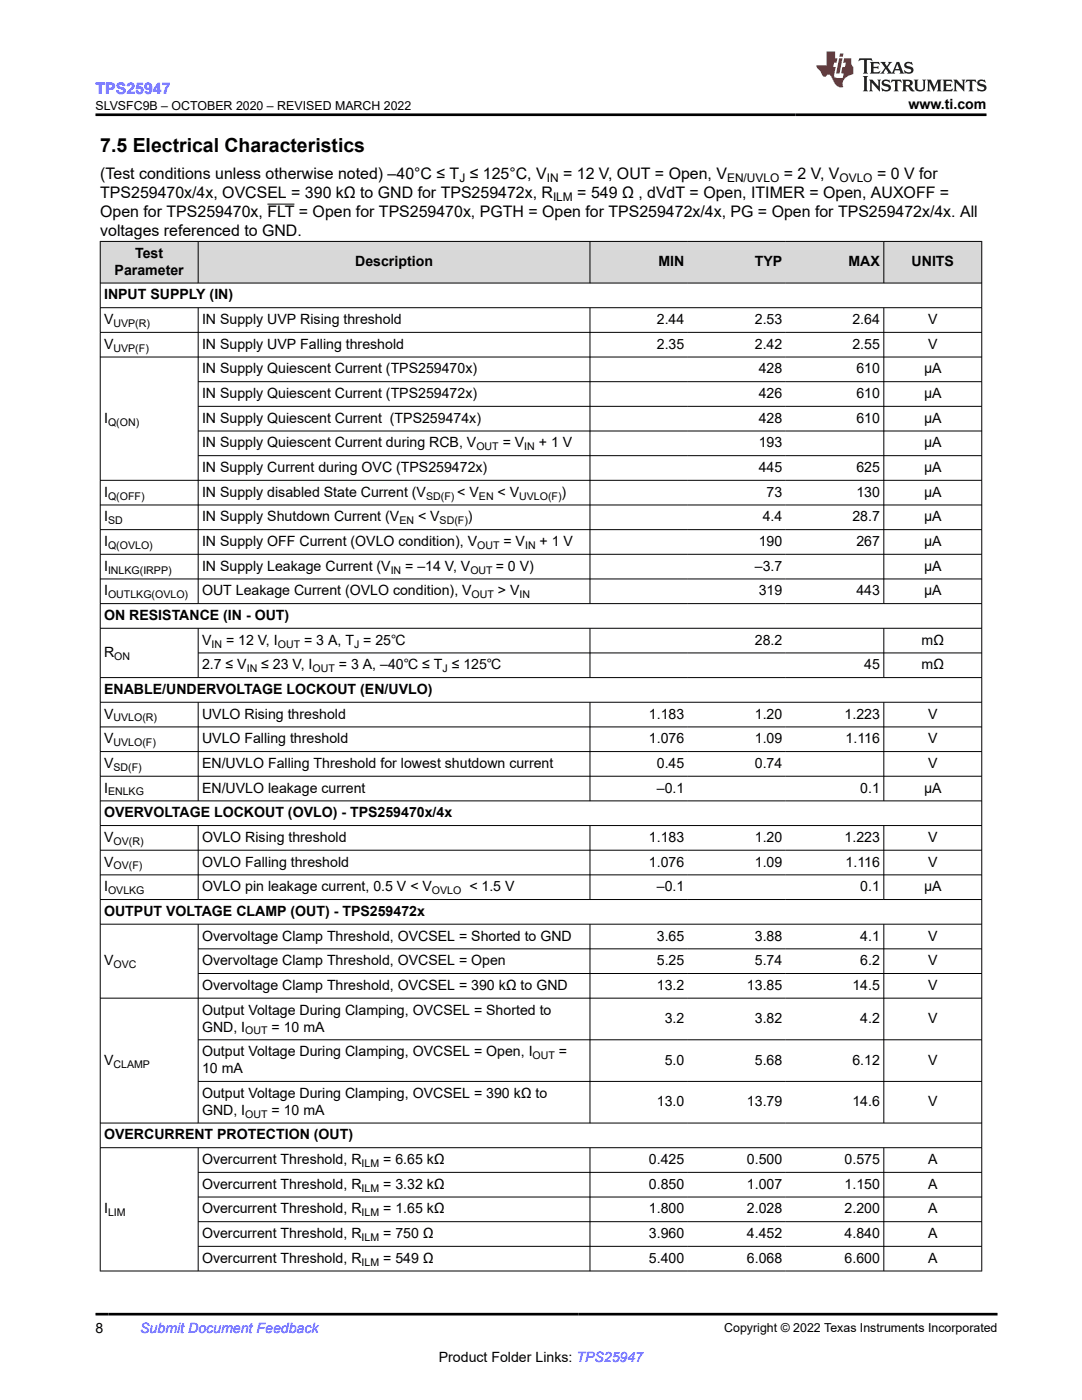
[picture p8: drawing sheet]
<svg xmlns="http://www.w3.org/2000/svg" width="216mm" height="279mm" viewBox="0 0 216 279" stroke-linecap="round" stroke-linejoin="round" font-family="sans-serif">
<defs><g id="words">
<text font-size="3.9" x="20" y="30.3">7.5 Electrical Characteristics</text>
<text font-size="3.2" fill="#00f" x="19" y="18.7">TPS25947</text>
<g font-size="3.2">
<text x="20" y="35.7">(Test conditions unless otherwise noted) –40°C ≤ T ≤ 125°C, V</text>
<text x="112.4" y="35.7">= 12 V, OUT = Open, V</text>
<text x="156.4" y="35.7">= 2 V, V</text>
<text x="175" y="35.7">= 0 V for</text>
<text x="20" y="39.5">TPS259470x/4x, OVCSEL = 390 kΩ to GND for TPS259472x, R</text>
<text x="115.2" y="39.5">= 549 Ω , dVdT = Open, ITIMER = Open, AUXOFF =</text>
<text x="20" y="43.3">Open for TPS259470x, FLT = Open for TPS259470x, PGTH = Open for TPS259472x/4x, PG = Open for TPS259472x/4x. All</text>
<text x="20" y="47.1">voltages referenced to GND.</text>
</g>
<g font-size="2.8">
<text x="181.3" y="21.8">www.ti.com</text>
<text x="27" y="51.5">Test</text>
<text x="70.9" y="53.1">Description</text>
<text x="131.4" y="53.1">MIN</text>
<text x="150.6" y="53.1">TYP</text>
<text x="169.3" y="53.1">MAX</text>
<text x="181.9" y="53.1">UNITS</text>
<text x="20.8" y="59.8">INPUT SUPPLY (IN)</text>
<text x="22.9" y="54.8">Parameter</text>
<text x="20.8" y="64.7">V</text>
<text x="40.3" y="64.7">IN Supply UVP Rising threshold</text>
<text x="131.1" y="64.7">2.44</text>
<text x="150.6" y="64.7">2.53</text>
<text x="170.1" y="64.7">2.64</text>
<text x="185.2" y="64.7">V</text>
<text x="20.8" y="69.6">V</text>
<text x="40.3" y="69.6">IN Supply UVP Falling threshold</text>
<text x="131.1" y="69.6">2.35</text>
<text x="150.6" y="69.6">2.42</text>
<text x="170.1" y="69.6">2.55</text>
<text x="185.2" y="69.6">V</text>
<text x="40.3" y="74.5">IN Supply Quiescent Current (TPS259470x)</text>
<text x="151.4" y="74.5">428</text>
<text x="170.9" y="74.5">610</text>
<text x="184.4" y="74.5">µA</text>
<text x="40.3" y="79.4">IN Supply Quiescent Current (TPS259472x)</text>
<text x="151.4" y="79.4">426</text>
<text x="170.9" y="79.4">610</text>
<text x="184.4" y="79.4">µA</text>
<text x="20.8" y="84.4">I</text>
<text x="40.3" y="84.4">IN Supply Quiescent Current (TPS259474x)</text>
<text x="40.3" y="89.3">IN Supply Quiescent Current during RCB, V</text>
<text x="100.3" y="89.3">= V</text>
<text x="107.5" y="89.3">+ 1 V</text>
<text x="151.4" y="84.4">428</text>
<text x="151.4" y="89.3">193</text>
<text x="170.9" y="84.4">610</text>
<text x="184.4" y="84.4">µA</text>
<text x="184.4" y="89.3">µA</text>
<text x="40.3" y="94.2">IN Supply Current during OVC (TPS259472x)</text>
<text x="151.4" y="94.2">445</text>
<text x="170.9" y="94.2">625</text>
<text x="184.4" y="94.2">µA</text>
<text x="20.8" y="99.1">I</text>
<text x="40.3" y="99.1">IN Supply disabled State Current (V</text>
<text x="91.3" y="99.1">&lt; V</text>
<text x="99.3" y="99.1">&lt; V</text>
<text x="112.1" y="99.1">)</text>
<text x="153" y="99.1">73</text>
<text x="170.9" y="99.1">130</text>
<text x="184.4" y="99.1">µA</text>
<text x="20.8" y="104.1">I</text>
<text x="40.3" y="104.1">IN Supply Shutdown Current (V</text>
<text x="83.4" y="104.1">&lt; V</text>
<text x="93.4" y="104.1">)</text>
<text x="152.2" y="104.1">4.4</text>
<text x="170.1" y="104.1">28.7</text>
<text x="184.4" y="104.1">µA</text>
<text x="20.8" y="109">I</text>
<text x="20.8" y="113.9">I</text>
<text x="40.3" y="109">IN Supply OFF Current (OVLO condition), V</text>
<text x="40.3" y="113.9">IN Supply Leakage Current (V</text>
<text x="80.9" y="113.9">= –14 V, V</text>
<text x="98.9" y="113.9">= 0 V)</text>
<text x="100.5" y="109">= V</text>
<text x="107.7" y="109">+ 1 V</text>
<text x="150.6" y="113.9">–3.7</text>
<text x="151.4" y="109">190</text>
<text x="170.9" y="109">267</text>
<text x="184.4" y="109">µA</text>
<text x="184.4" y="113.9">µA</text>
<text x="20.8" y="118.8">I</text>
<text x="40.3" y="118.8">OUT Leakage Current (OVLO condition), V</text>
<text x="99.4" y="118.8">&gt; V</text>
<text x="151.4" y="118.8">319</text>
<text x="170.9" y="118.8">443</text>
<text x="184.4" y="118.8">µA</text>
<text x="20.8" y="123.7">ON RESISTANCE (IN - OUT)</text>
<text x="20.8" y="131.1">R</text>
<text x="40.3" y="128.7">V</text>
<text x="45.1" y="128.7">= 12 V, I</text>
<text x="60.7" y="128.7">= 3 A, T = 25℃</text>
<text x="150.6" y="128.7">28.2</text>
<text x="183.9" y="128.7">mΩ</text>
<text x="40.3" y="133.6">2.7 ≤ V</text>
<text x="52.1" y="133.6">≤ 23 V, I</text>
<text x="67.6" y="133.6">= 3 A, –40℃ ≤ T ≤ 125℃</text>
<text x="172.4" y="133.6">45</text>
<text x="183.9" y="133.6">mΩ</text>
<text x="20.8" y="138.5">ENABLE/UNDERVOLTAGE LOCKOUT (EN/UVLO)</text>
<text x="20.8" y="143.4">V</text>
<text x="40.3" y="143.4">UVLO Rising threshold</text>
<text x="129.5" y="143.4">1.183</text>
<text x="150.6" y="143.4">1.20</text>
<text x="168.5" y="143.4">1.223</text>
<text x="185.2" y="143.4">V</text>
<text x="20.8" y="148.3">V</text>
<text x="40.3" y="148.3">UVLO Falling threshold</text>
<text x="129.5" y="148.3">1.076</text>
<text x="150.6" y="148.3">1.09</text>
<text x="168.7" y="148.3">1.116</text>
<text x="185.2" y="148.3">V</text>
<text x="20.8" y="153.3">V</text>
<text x="40.3" y="153.3">EN/UVLO Falling Threshold for lowest shutdown current</text>
<text x="131.1" y="153.3">0.45</text>
<text x="150.6" y="153.3">0.74</text>
<text x="185.2" y="153.3">V</text>
<text x="20.8" y="158.2">I</text>
<text x="40.3" y="158.2">EN/UVLO leakage current</text>
<text x="131.1" y="158.2">–0.1</text>
<text x="171.7" y="158.2">0.1</text>
<text x="184.4" y="158.2">µA</text>
<text x="20.8" y="163.1">OVERVOLTAGE LOCKOUT (OVLO) - TPS259470x/4x</text>
<text x="20.8" y="168">V</text>
<text x="20.8" y="173">V</text>
<text x="40.3" y="168">OVLO Rising threshold</text>
<text x="40.3" y="173">OVLO Falling threshold</text>
<text x="129.5" y="168">1.183</text>
<text x="129.5" y="173">1.076</text>
<text x="150.6" y="168">1.20</text>
<text x="150.6" y="173">1.09</text>
<text x="168.5" y="168">1.223</text>
<text x="168.7" y="173">1.116</text>
<text x="185.2" y="168">V</text>
<text x="185.2" y="173">V</text>
<text x="20.8" y="177.9">I</text>
<text x="40.3" y="177.9">OVLO pin leakage current, 0.5 V &lt; V</text>
<text x="93.6" y="177.9">&lt; 1.5 V</text>
<text x="131.1" y="177.9">–0.1</text>
<text x="171.7" y="177.9">0.1</text>
<text x="184.4" y="177.9">µA</text>
<text x="20.8" y="182.8">OUTPUT VOLTAGE CLAMP (OUT) - TPS259472x</text>
<text x="40.3" y="187.7">Overvoltage Clamp Threshold, OVCSEL = Shorted to GND</text>
<text x="131.1" y="187.7">3.65</text>
<text x="150.6" y="187.7">3.88</text>
<text x="171.7" y="187.7">4.1</text>
<text x="185.2" y="187.7">V</text>
<text x="20.8" y="192.6">V</text>
<text x="40.3" y="192.6">Overvoltage Clamp Threshold, OVCSEL = Open</text>
<text x="40.3" y="197.6">Overvoltage Clamp Threshold, OVCSEL = 390 kΩ to GND</text>
<text x="131.1" y="192.6">5.25</text>
<text x="131.1" y="197.6">13.2</text>
<text x="149" y="197.6">13.85</text>
<text x="150.6" y="192.6">5.74</text>
<text x="170.1" y="197.6">14.5</text>
<text x="171.7" y="192.6">6.2</text>
<text x="185.2" y="192.6">V</text>
<text x="185.2" y="197.6">V</text>
<text x="40.3" y="202.5">Output Voltage During Clamping, OVCSEL = Shorted to</text>
<text x="40.3" y="205.9">GND, I</text>
<text x="54.2" y="205.9">= 10 mA</text>
<text x="132.6" y="204.2">3.2</text>
<text x="150.6" y="204.2">3.82</text>
<text x="171.7" y="204.2">4.2</text>
<text x="185.2" y="204.2">V</text>
<text x="20.8" y="212.5">V</text>
<text x="40.3" y="210.8">Output Voltage During Clamping, OVCSEL = Open, I</text>
<text x="40.3" y="214.2">10 mA</text>
<text x="111.5" y="210.8">=</text>
<text x="132.6" y="212.5">5.0</text>
<text x="150.6" y="212.5">5.68</text>
<text x="170.1" y="212.5">6.12</text>
<text x="185.2" y="212.5">V</text>
<text x="40.3" y="219.1">Output Voltage During Clamping, OVCSEL = 390 kΩ to</text>
<text x="131.1" y="220.8">13.0</text>
<text x="149" y="220.8">13.79</text>
<text x="170.1" y="220.8">14.6</text>
<text x="185.2" y="220.8">V</text>
<text x="20.8" y="227.4">OVERCURRENT PROTECTION (OUT)</text>
<text x="40.3" y="222.5">GND, I</text>
<text x="54.2" y="222.5">= 10 mA</text>
<text x="40.3" y="232.3">Overcurrent Threshold, R</text>
<text x="76.5" y="232.3">= 6.65 kΩ</text>
<text x="129.5" y="232.3">0.425</text>
<text x="149" y="232.3">0.500</text>
<text x="168.5" y="232.3">0.575</text>
<text x="185.2" y="232.3">A</text>
<text x="40.3" y="237.2">Overcurrent Threshold, R</text>
<text x="76.5" y="237.2">= 3.32 kΩ</text>
<text x="129.5" y="237.2">0.850</text>
<text x="149" y="237.2">1.007</text>
<text x="168.5" y="237.2">1.150</text>
<text x="185.2" y="237.2">A</text>
<text x="20.8" y="242.2">I</text>
<text x="40.3" y="242.2">Overcurrent Threshold, R</text>
<text x="76.5" y="242.2">= 1.65 kΩ</text>
<text x="129.5" y="242.2">1.800</text>
<text x="149" y="242.2">2.028</text>
<text x="168.5" y="242.2">2.200</text>
<text x="185.2" y="242.2">A</text>
<text x="40.3" y="247.1">Overcurrent Threshold, R</text>
<text x="76.5" y="247.1">= 750 Ω</text>
<text x="129.5" y="247.1">3.960</text>
<text x="149" y="247.1">4.452</text>
<text x="168.5" y="247.1">4.840</text>
<text x="185.2" y="247.1">A</text>
<text x="40.3" y="252">Overcurrent Threshold, R</text>
<text x="76.5" y="252">= 549 Ω</text>
<text x="129.5" y="252">5.400</text>
<text x="149" y="252">6.068</text>
<text x="168.5" y="252">6.600</text>
<text x="185.2" y="252">A</text>
<text x="19" y="266.1">8</text>
<text x="87.6" y="271.7">Product Folder Links: TPS25947</text>
</g>
<text font-size="2.8" fill="#00f" x="28" y="266.1">Submit Document Feedback</text>
<g font-size="2.5">
<text x="19" y="21.9">SLVSFC9B – OCTOBER 2020 – REVISED MARCH 2022</text>
<text x="144.5" y="265.8">Copyright © 2022 Texas Instruments Incorporated</text>
</g>
<g font-size="2.4">
<text x="91.7" y="36.3">J</text>
<text x="109.1" y="36.3">IN</text>
<text x="110.3" y="40.1">ILM</text>
<text x="145.1" y="36.3">EN/UVLO</text>
<text x="167.5" y="36.3">OVLO</text>
</g>
<g font-size="2.1">
<text x="22.6" y="65.2">UVP(R)</text>
<text x="22.6" y="70.2">UVP(F)</text>
<text x="21.6" y="84.9">Q(ON)</text>
<text x="95.1" y="89.9">OUT</text>
<text x="104.6" y="89.9">IN</text>
<text x="21.6" y="99.7">Q(OFF)</text>
<text x="85" y="99.7">SD(F)</text>
<text x="95.6" y="99.7">EN</text>
<text x="103.6" y="99.7">UVLO(F)</text>
<text x="21.6" y="104.6">SD</text>
<text x="79.7" y="104.6">EN</text>
<text x="87.7" y="104.6">SD(F)</text>
<text x="21.6" y="109.5">Q(OVLO)</text>
<text x="95.2" y="109.5">OUT</text>
<text x="104.8" y="109.5">IN</text>
<text x="21.6" y="114.5">INLKG(IRPP)</text>
<text x="21.6" y="119.4">OUTLKG(OVLO)</text>
<text x="78" y="114.5">IN</text>
<text x="93.9" y="114.5">OUT</text>
<text x="94.1" y="119.4">OUT</text>
<text x="103.7" y="119.4">IN</text>
<text x="22.8" y="131.7">ON</text>
<text x="42.2" y="129.2">IN</text>
<text x="55.4" y="129.2">OUT</text>
<text x="70.6" y="129.2">J</text>
<text x="49.2" y="134.1">IN</text>
<text x="62.4" y="134.1">OUT</text>
<text x="88.3" y="134.1">J</text>
<text x="22.6" y="144">UVLO(R)</text>
<text x="22.6" y="148.9">UVLO(F)</text>
<text x="22.6" y="153.8">SD(F)</text>
<text x="21.6" y="158.8">ENLKG</text>
<text x="22.6" y="168.6">OV(R)</text>
<text x="22.6" y="173.5">OV(F)</text>
<text x="21.6" y="178.4">OVLKG</text>
<text x="86.2" y="178.4">OVLO</text>
<text x="22.6" y="193.2">OVC</text>
<text x="48.9" y="206.4">OUT</text>
<text x="22.6" y="213">CLAMP</text>
<text x="106.3" y="211.4">OUT</text>
<text x="48.9" y="223">OUT</text>
<text x="72.2" y="232.9">ILM</text>
<text x="72.2" y="237.8">ILM</text>
<text x="21.6" y="242.7">LIM</text>
<text x="72.2" y="242.7">ILM</text>
<text x="72.2" y="247.7">ILM</text>
<text x="72.2" y="252.6">ILM</text>
</g>
</g></defs>
<g fill="#d8d8d8">
<path d="M20 48.2h175.9v8.3h-175.9z" fill-rule="evenodd"/>
<path d="M20.1 48.2h19.4v8.2h-19.4z" fill-rule="evenodd"/>
<path d="M39.6 48.2h78.1v8.2h-78.1z" fill-rule="evenodd"/>
<path d="M117.8 48.2h19.5v8.2h-19.5z" fill-rule="evenodd"/>
<path d="M137.3 48.2h19.5v8.2h-19.5z" fill-rule="evenodd"/>
<path d="M156.8 48.2h19.5v8.2h-19.5z" fill-rule="evenodd"/>
<path d="M176.4 48.2h19.4v8.2h-19.4z" fill-rule="evenodd"/>
</g>
<g fill="none" stroke="#000" stroke-width=".2">
<path d="M19.9 48.2h176.1M19.9 56.5h176.1M20 48.1v205.6M39.5 48.1v8.5M53.4 40.7h5.4M117.7 48.1v8.5M176.4 48.1v8.5M195.9 48.1v205.6M19.9 61.4h176.1M19.9 66.3h176.1M19.9 71.3h176.1M39.5 61.4v59.1"/>
<path d="M39.5 76.2h156.5M117.7 61.4v59.1M176.4 61.4v59.1M19.9 95.9h176.1M39.5 81.1h156.5M39.5 86h156.5M39.5 90.9h156.5M19.9 100.8h176.1M19.9 105.7h176.1M19.9 110.6h176.1M19.9 115.5h176.1M19.9 120.5h176.1"/>
<path d="M19.9 125.4h176.1M19.9 135.2h176.1M39.5 125.4v9.9M39.5 130.3h156.5M117.7 125.4v9.9M176.4 125.4v9.9M19.9 140.1h176.1M19.9 145.1h176.1M19.9 150h176.1M19.9 154.9h176.1M19.9 159.8h176.1M39.5 140.1v19.8"/>
<path d="M117.7 140.1v19.8M176.4 140.1v19.8M19.9 164.8h176.1M19.9 169.7h176.1M19.9 174.6h176.1M19.9 179.5h176.1M39.5 164.8v14.8M117.7 164.8v14.8M176.4 164.8v14.8M19.9 184.4h176.1M39.5 184.4v39.8M39.5 189.4h156.5"/>
<path d="M39.5 194.3h156.5M117.7 184.4v39.8M176.4 184.4v39.8M196 199.2h-176.1M39.5 207.5h156.5M39.5 215.8h156.5M19.9 224.1h176.1M19.9 229h176.1M39.5 229v24.7M39.5 234h156.5M39.5 238.9h156.5M117.7 229v24.7"/>
<path d="M176.4 229v24.7M39.5 243.8h156.5M39.5 248.7h156.5M196 253.7h-176.1"/>
</g>
<path d="M171.5 11.6l-.2 .6 .5-.2h.6v.1v2.2l-.2 .4h1l-.2-.4v-2.2v-.1h.5l.5 .2-.1-.6zM173.6 12.4l.2 .3v1.6l-.2 .4h1.9l.1-.6a1.08 1.08 0 0 1-1.3 .2v-.7h.6l.4 .2v-.7l-.4 .2h-.6v-.5l.2-.2a1 1 0 0 1 1 .3l-.1-.5zM175.7 12.4l.9 1.1-1 1.2h.9l-.2-.2 .5-.8 .4 .8-.2 .2h1.6l-.2-.2 .2-.5h.9l.1 .5-.1 .2h.9l-.2-.4-.8-1.9h-.5l-.9 2.1-.9-1.1 .9-1h-.8l.2 .2-.4 .6-.4-.6 .2-.2zM179 12.8l.4 1h-.7zM180.7 12.5a.65 .65 0 0 0-.2 .7 .65 .65 0 0 0 .6 .5l.6 .1 .1 .3a.79 .79 0 0 1-.7 .4 .79 .79 0 0 1-.7-.5l.1 .7 .2-.1a.93 .93 0 0 0 1.1 0 .93 .93 0 0 0 .4-.9 1.46 1.46 0 0 0-1.2-.6l-.1-.3a1.09 1.09 0 0 1 1.2 .2l-.2-.6-.1 .1-.5-.2zM172.2 15.2l.2 .4v2.2l-.2 .4h1l-.2-.4v-2.2l.2-.4zM173.4 15.9l.2 .4v1.5l-.2 .4h.8l-.3-.4 .1-1.3 1.6 1.8v-2l.2-.4h-.7l.1 .2 .1 1.1-1.2-1.3zM176.2 16a.65 .65 0 0 0-.2 .8 .65 .65 0 0 0 .6 .4l.6 .2 .1 .2a.79 .79 0 0 1-.7 .4 .79 .79 0 0 1-.7-.5l.1 .7 .2-.1a.93 .93 0 0 0 1.1 .1 .93 .93 0 0 0 .4-1 1.46 1.46 0 0 0-1.2-.5l-.1-.4a1.09 1.09 0 0 1 1.2 .2l-.1-.6-.2 .1-.5-.1zM177.9 15.9l-.1 .6a.63 .63 0 0 1 .8-.3v1.6l-.3 .4h1l-.2-.4v-1.6a.66 .66 0 0 1 .8 .3l-.1-.6zM180 15.9l.2 .4v1.5l-.2 .4h1l-.2-.2-.1-.7h.5l.1 .2a.79 .79 0 0 0 1.2 .6l-1-.9a.61 .61 0 0 0 .6-.6 .61 .61 0 0 0-.5-.7zM180.8 16.2h.1a.47 .47 0 0 1 .5 .1 .47 .47 0 0 1 .1 .5l-.1 .1-.7 .1zM182.3 15.9l.2 .2a2.27 2.27 0 0 0 .4 2 1.04 1.04 0 0 0 1.7-.7v-1.3l.2-.2h-.8l.2 .4v1.1a.6 .6 0 0 1-.6 .6 .6 .6 0 0 1-.6-.6v-1.1l.3-.4zM184.9 15.9l.2 .4v1.5l-.2 .4h.8l-.3-.4v-1.4l.9 1.9 .9-1.9v1.4l-.3 .4h1l-.2-.4v-1.5l.2-.4h-.8l-.7 1.5-.6-1.5zM188.1 15.9l.2 .4v1.5l-.2 .4h1.9l.1-.6a1.09 1.09 0 0 1-1.3 .2v-.7h.6l.4 .2v-.6l-.4 .2h-.6v-.6l.2-.1a1.01 1.01 0 0 1 1 .3l-.1-.6zM190.2 15.9l.3 .4v1.5l-.3 .4h.8l-.2-.4v-1.3l1.6 1.8v-2l.2-.4h-.7l.2 .2v1.1l-1.2-1.3zM192.8 15.9l-.1 .6a.63 .63 0 0 1 .8-.3v1.6l-.3 .4h1l-.2-.4v-1.6a.66 .66 0 0 1 .8 .3l-.1-.6zM195.2 16a.65 .65 0 0 0-.2 .8 .65 .65 0 0 0 .6 .4l.6 .2 .2 .2a.79 .79 0 0 1-.7 .4 .79 .79 0 0 1-.7-.5l.1 .7 .2-.1a.93 .93 0 0 0 1 .1 .93 .93 0 0 0 .5-1 1.46 1.46 0 0 0-1.3-.5v-.4a1.09 1.09 0 0 1 1.2 .2l-.2-.6-.2 .1-.5-.1z" fill="#231f20"/>
<path d="M164.9 10.3v2.7h-2l.1 .4 .8 1a.95 .95 0 0 0 1 .9 .59 .59 0 0 1 .5-.4 .59 .59 0 0 1 .5 .3l.4 .8a1.59 1.59 0 0 0 2.1 1.4 1.61 1.61 0 0 1 1-2.3l1-.3-.1-1.5a1.59 1.59 0 0 1-.3-1.7h-1.5l-.2 .9h.6l-.2 .9h-.5l-.2 .9v.3l.4 .1-.1 .9h-.7a.73 .73 0 0 1-1-.7l.3-1.5h-.5l.1-.9h.5l.2-.9h-.5v-1.3zM167.4 11.6l-.6 3.1h.7l.6-3.1zM167.6 10.7l-.1 .6h.7l.1-.6z" fill="#ed1c24"/>
<path d="M19 22.9h177.8M19 262.3h180" fill="none" stroke="#000" stroke-width=".53"/>
<use href="#words"/>
</svg>
